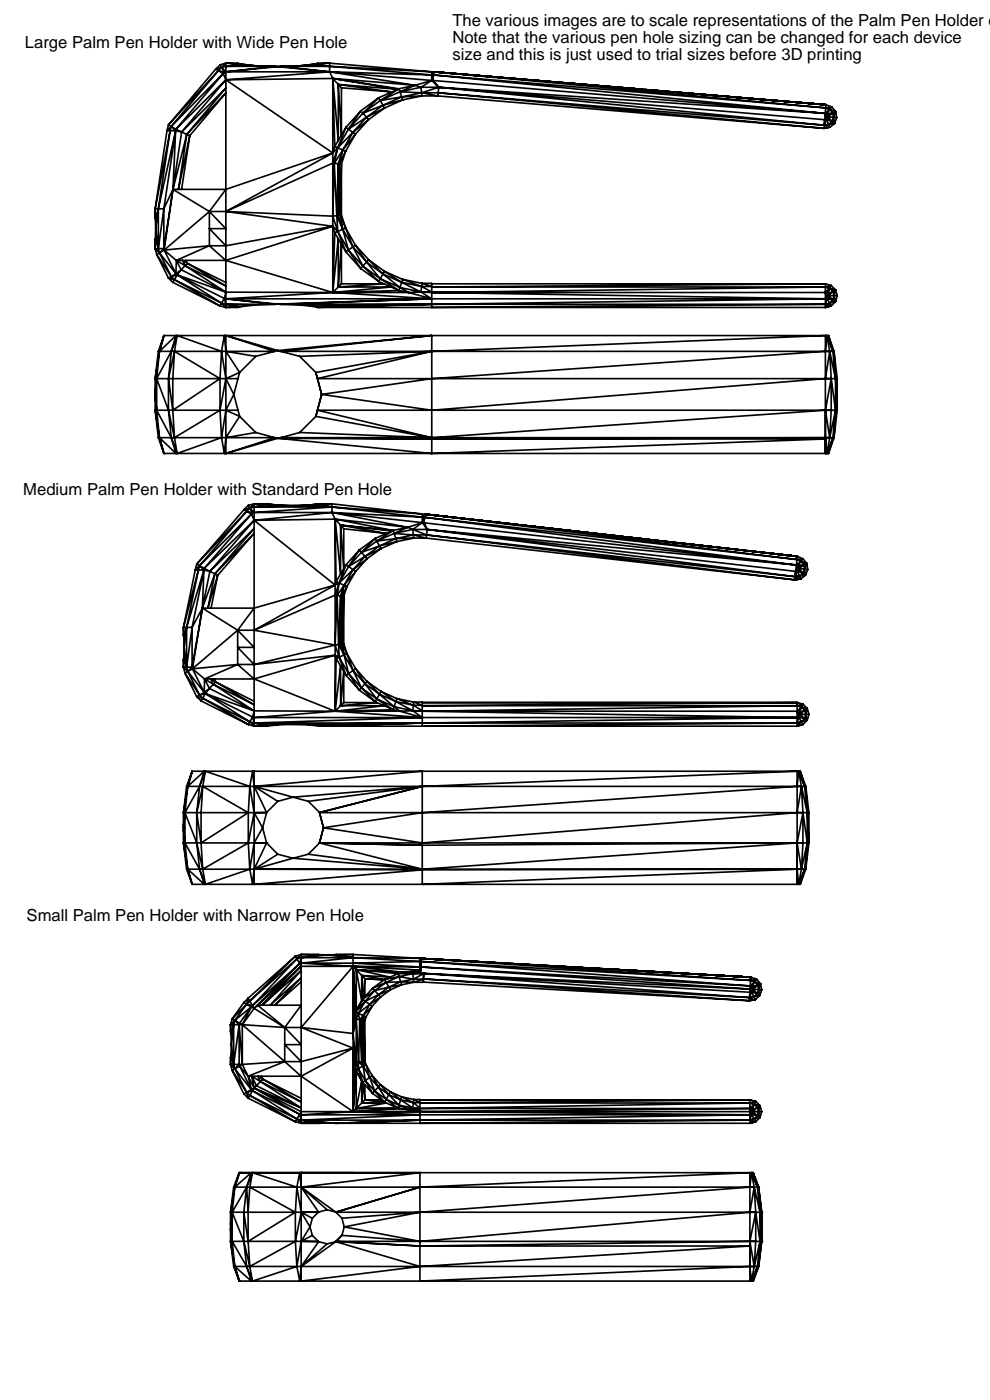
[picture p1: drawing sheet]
<svg xmlns="http://www.w3.org/2000/svg" width="210mm" height="297mm" viewBox="0 0 210 297" stroke-linecap="round" stroke-linejoin="round" font-family="sans-serif">
<defs><g id="words">
<g font-size="3.5">
<text x="96" y="5.6">The various images are to scale representations of the Palm Pen Holder d</text>
<text x="5.3" y="10.2">Large Palm Pen Holder with Wide Pen Hole</text>
<text x="96" y="9.1">Note that the various pen hole sizing can be changed for each device</text>
<text x="96" y="12.7">size and this is just used to trial sizes before 3D printing</text>
<text x="4.9" y="105.1">Medium Palm Pen Holder with Standard Pen Hole</text>
<text x="5.6" y="195.4">Small Palm Pen Holder with Narrow Pen Hole</text>
</g>
</g></defs>
<g fill="none" stroke="#000" stroke-width=".35">
<path d="M45.8 14.7l.5 .3M45.8 14.7l-10.1 11.8M46.3 15l1 .6M46.3 15l-10 11.8M46.3 15l1.3 .3M46.3 15l-10.6 11.5M46.7 13.8l.3 .5M46.7 13.8l-.9 .9M47 14.3l.9 .9M47 14.3l.6 1M47 14.3l-1.2 .4M47.3 15.6l-11 11.2"/>
<path d="M47.3 15.6l-10 11.8M47.3 15.6l.6 1.3M47.6 15.3l-.3 .3M47.9 16.9l22.7 15.6M47.9 13.4v51.8M47.9 14.1h10.4M47.9 14.1l-.9 .2M47.9 16.9l-10.6 10.5M47.9 15.2l-.6 .4M47.9 15.2l-.3 .1M47.9 13.4l-1.6 1.6M47.9 16.9l-9.4 11.1"/>
<path d="M47.9 15.2h22M47.9 13.4l2.9 .2M47.9 13.4l-1.2 .4M47.9 13.4h2.6l.3 .2M50.8 13.6l-2.9 .5M50.8 13.6l3.5 .4M54.3 14l-6.4 .1M54.3 14l4 .1M58.3 14.1l-10.4 1.1M58.3 14.1h.6M58.9 14.1l11 1.1M58.9 14.1l-11 1.1"/>
<path d="M59.5 14.1h10.4M59.5 14.1h-.6M59.5 14.1l10.4 1.1M63.6 14l6.3 .1M63.6 14l-4.1 .1M67 13.6l-3.4 .4M67 13.6l2.9 .5M69.9 15.2l.7 1.4M69.9 15.2l18.2 2.9M69.9 15.2l21.7 1.9M69.9 15.2l-22 1.7M69.9 15.2l21.7 .7"/>
<path d="M69.9 14.1l21.7 1.8M69.9 13.4v1.8M69.9 13.4l21.7 1.8M69.9 14.1l21.7 1.1M69.9 13.4l-2.9 .2M69.9 13.4h-2.6l-.3 .2M70.6 16.6l17.5 1.5M70.6 16.6v45.5M70.6 16.6l1.2 13.2v-11.9M70.6 16.6l1.2 1.3M70.6 16.6l14 2.2M70.6 16.6l-22.7 .3"/>
<path d="M70.6 16.6l.4 14.5M70.6 16.6l13.7 2.3-12.5-1M71.8 17.9l.6 .7M71.8 17.9l11.3 1.6-10.7-.9M71.8 17.9l.6 10.8v-10.1M84.6 18.8l-4 2.5M84.6 18.8l.2 .7M84.6 18.8l-4.3 1.9M84.8 19.5l4.6 .2M84.8 19.5l.4 1.1M84.8 19.5l-4.2 1.8M88.1 18.1l-3.3 1.4"/>
<path d="M88.1 18.1l-3.5 .7M88.1 18.1l1.2 .4M89.3 18.5l-4.5 1M89.3 18.5l.1 1.2M89.3 18.5h3.8M89.4 19.7h3.6M89.4 19.7l-4.2 .9M89.4 19.7l.1 .7M89.4 19.7l3.5 .7M91.6 15.2v1.9M91.6 17.1l-3.5 1M91.6 17.1l-2.3 1.4"/>
<path d="M91.6 17.1h.2M91.6 17.1l1.5 1.4M91.6 15.9l.3 .9M91.6 15.9l.3 .1M91.6 15.2l.3 .6M91.6 15.2h.4M91.8 17.1l1.3 1.4M91.8 17.1h.1M91.8 17.1l83.2 7M91.9 16.8l-.3 .3M91.9 16.8l-.1 .3M91.9 15.9l-.1 1.2"/>
<path d="M91.9 15.9l83.1 8.2M91.9 15.9v.9M91.9 15.9l83.3 7M91.9 15.8l-.3 .1M92 15.2l83.2 7M92 15.2l83.2 7.7M92 15.2l-.1 .7M92 15.2l-.1 .6M93 19.7l81.8 6.9M93 19.7l81.8 7.5M93 19.7l-.1 .7M93.1 18.5l-3.7 1.2"/>
<path d="M93.1 18.5l-.1 1.2M93.1 18.5l81.7 8.1M93.1 18.5l81.8 6.9M93.1 18.5l81.9 5.6M99.6 15.9h.1M99.7 15.9h.1M99.7 15.9l1.7 .1M99.7 15.9l.9 .1M99.7 15.9h.3M100 15.9h.1M100.1 15.9h.1M100.1 15.9h.3"/>
<path d="M100.6 16h.9M101.4 16h.1M101.5 16h.1M101.6 16h.1M101.6 16l.2 .1-.2-.1M101.6 16l1.8 .2M102.3 16.1l1.1 .1M103.4 16.2h.1M103.5 16.2h.1M103.5 16.2l1.2 .1M103.5 16.2h.2M103.6 16.2h.1"/>
<path d="M103.6 16.2l.9 .1M103.6 16.2l.6 .1M103.7 16.2h.1M103.7 16.2l.6 .1M104.4 16.3h.6M104.8 16.3h.1M104.9 16.3h.1M105 16.3h.1M105.6 16.4l2.2 .2M106 16.4h.1M106.1 16.4h.1M106.5 16.5h.1"/>
<path d="M106.8 16.5h.1M106.8 16.5h.7h-.7M107.2 16.5l.6 .1M107.8 16.6h.1M108 16.6h.1M109.7 16.7h.1M109.9 16.8h.1M109.9 16.8h.2M110 16.8h.2M110.2 16.8h.1M110.6 16.8h.1M112 16.9h.1"/>
<path d="M112.5 17h.1M112.6 17h.1M113.6 17.1h.1M113.9 17.1h.1M113.9 17.1h.3M121.1 17.7h.7M121.8 17.7h.1M123 17.8l.5 .1M123.1 17.8l.5 .1M123.5 17.9h.1M123.6 17.9h.1M123.9 17.9h.1"/>
<path d="M123.9 17.9l1.1 .1M123.9 17.9l.3 .1M125 18h.1M126.6 18.2h.1M126.7 18.2h.1M127 18.2h.1M127.7 18.2l.3 .1M128 18.3h.1M128.2 18.3h.1M128.2 18.3h.4M128.3 18.3h.1M128.4 18.3h.1"/>
<path d="M129.6 18.4h.2M129.8 18.4h.1M130 18.4l.6 .1M130.3 18.5h.5M130.7 18.5h.1M130.8 18.5h.1M131.1 18.5h.1M131.1 18.5l.1 .1M131.1 18.5l.2 .1M131.3 18.6h.1M131.3 18.6h.3M131.3 18.6h1"/>
<path d="M131.4 18.6l1.1 .1M132.5 18.7h.1M132.6 18.7h.1M132.6 18.7h.6M133 18.7l.7 .1M133 18.7h.5M133.2 18.7l2.1 .2M133.7 18.8h1.1M135 18.9h.1M135.3 18.9h.1M135.5 18.9h.1M135.6 18.9h.1"/>
<path d="M135.9 18.9h.2M136.1 18.9h.1M136.1 18.9l.1 .1M136.8 19h.1M136.9 19h.1M137.1 19h.1M137.1 19l.6 .1M137.1 19l.7 .1M137.3 19h.1M137.4 19v.1M137.4 19.1h.1M137.5 19.1h.1"/>
<path d="M137.5 19.1l3.8 .3M137.6 19.1h.1M137.6 19.1l1 .1M137.8 19.1h.4M137.8 19.1h.3M139.2 19.2l1.1 .1M139.6 19.3h.3M139.9 19.3h.1M140.3 19.3h.1M141.6 19.4h.4M142.2 19.5h.3M142.5 19.5h.6h-.3"/>
<path d="M142.5 19.5h.3M142.8 19.5h.1M142.8 19.5h.3M143.2 19.5h-.2l.5 .1M143.3 19.5l.2 .1M143.5 19.6h.1M143.8 19.6h.1M143.8 19.6h.3M143.9 19.6h.1M144.5 19.6l1 .2M144.7 19.7l.8 .1M145.5 19.8h.1"/>
<path d="M145.5 19.8h1.1M145.6 19.8h.7M145.7 19.8h.1M145.7 19.8h.2M146 19.8l.8 .1M146.2 19.8l.9 .1M146.5 19.8l.3 .1M146.8 19.9h.1M147 19.9h.1M147.1 19.9h.1M147.7 19.9h.2M147.9 19.9v.1"/>
<path d="M148.1 20h.2M148.3 20h.1M148.5 20h.1M148.6 20h.1M148.7 20h.1M148.7 20l1.2 .1M35.4 27.7h1.9M35.4 27.7l-2.5 16.6M35.7 26.5l-.3 1.2M35.7 26.5l.6 .3M36.1 27.7l-2.5 16.6M36.1 27.7l-3.2 16.6"/>
<path d="M36.3 26.8l1 .9M36.3 26.8l1 .6M36.3 26.8l-.2 .9M36.3 26.8l-.9 .9M37.3 27.7l-2.6 16.6M37.3 27.7l-.6 12.5M37.3 27.7l1.2 .3M37.3 27.4l-3.7 16.9M37.3 27.4l1.2 .6M38.5 28l1.1 .5M38.5 28l9.4-9.3-8.3 9.8M38.5 28l-1.8 12.2"/>
<path d="M39.6 28.5l-2.9 11.7M39.6 28.5l-1.7 11.7 2.4-11.4M39.6 28.5l.7 .3M39.6 28.5l8.3-8.8-7.6 9.1M40.3 28.8l-1.8 11.4M70.6 32.5l-22.7 7.7M70.6 32.5l-22.7 12.4M70.6 34.6l-22.7 10.3M70.6 34.6h.3M70.9 34.6l-.3 11.3M70.9 34.6l.5 11.2M70.9 34.6l.9 .1"/>
<path d="M71 31.1l.6 .3M71 31.1l-.4 1.4M71.6 31.4l1.1 .4M71.6 31.4l-.7 3.2M71.6 31.4l-1 1.1M71.6 31.4l-1 3.2M71.8 34.7v11M71.8 34.7l-.4 11.1M71.8 34.7l.1 .1M71.9 34.8l-.1 10.9M71.9 34.8l.3 10.8M71.9 34.8l.5 .1"/>
<path d="M72.4 34.9v10.7M72.4 34.9l-.2 10.7M72.7 31.8l-1.8 2.8M72.7 31.8l-.9 2.9M72.7 31.8l.6 .3M72.7 31.8l-.8 3M73.3 32.1l-1.4 2.7M73.3 32.1l-.9 2.8M73.4 27l.5 .4M73.4 27l-1.8 4.4M73.4 27l-2.4 4.1M73.9 27.4l1 .7"/>
<path d="M73.9 27.4l-2.3 4M74.9 28.1l-3.3 3.3M74.9 28.1l-2.2 3.7M74.9 28.1l.5 .4M75.4 28.5l-2.7 3.3M75.4 28.5l-2.1 3.6M76.5 23.5l.5 .5M76.5 23.5l-2.6 3.9M76.5 23.5l-3.1 3.5M77 24l.8 .9M77 24l-3.1 3.4M77.8 24.9l-3.9 2.5"/>
<path d="M77.8 24.9l-2.9 3.2M77.8 24.9l.4 .5M78.2 25.4l-3.3 2.7M78.2 25.4l-2.8 3.1M80.3 20.7l-3.3 3.3M80.3 20.7l-3.8 2.8M80.3 20.7l.3 .6M80.6 21.3l.6 1M80.6 21.3l-3.6 2.7M81.2 22.3l-4.2 1.7M81.2 22.3l-3.4 2.6M81.2 22.3l.4 .6"/>
<path d="M81.6 22.9l-3.8 2M81.6 22.9l-3.4 2.5M85.2 20.6l-4.6 .7M85.2 20.6l-4 1.7M85.2 20.6l.2 .6M85.4 21.2l-4.2 1.1M85.4 21.2l-3.8 1.7M89.5 20.4l-4.3 .2M89.5 20.4l-4.1 .8M89.5 20.4h3.4M92.9 20.4l81.9 6.8M149.4 20.1h.1"/>
<path d="M149.6 20.1h-.3h.6M149.7 20.1l.7 .1M149.9 20.1h.1M150.1 20.1h.1M150.1 20.1h.2M150.2 20.1l.5 .1M150.5 20.2h.5M150.9 20.2h.2M151 20.2h.1M151.2 20.2l1.9 .2M151.2 20.2h.1M151.2 20.2l1.8 .2"/>
<path d="M151.2 20.2h.4M151.9 20.3h.1M152 20.3h.1M152.2 20.3h.1M153.2 20.4h.1M154.2 20.5h.1M154.3 20.5h.4M154.3 20.5h-.2l21.1 1.7M154.7 20.5h.2M154.7 20.5l1.1 .1M156.9 20.7h.1M158.3 20.8h.1"/>
<path d="M158.4 20.8h.1M159 20.9h.1M160.4 21h.1M160.4 21h.3M160.5 21h.1M161.7 21.1h.1M161.7 21.1h.5M163.5 21.3l11.7 .9M163.5 21.3h.1M163.7 21.3h.1M163.8 21.3h.1M163.8 21.3l1.8 .1"/>
<path d="M163.8 21.3h.9M163.8 21.3h.8M165.5 21.4h.1M166.4 21.5h.1M166.5 21.5h.3M166.6 21.5h.1M166.7 21.5h.1M168.4 21.7h.1M168.5 21.7h.1M174.8 26.6h.1M174.8 26.6v.6M174.9 25.4l-.1 1.2"/>
<path d="M175 24.1h.1M175 24.1l-.1 1.3M175 24.1l.3 1.2M175 24.1l.4 .1M175.2 22.9h.1M175.2 22.9l-.2 1.2M175.2 22.9l.8 .3M175.2 22.2v.7M175.2 22.2l1.2 .5M175.3 25.3l.5 1.1M175.3 25.3l1.2 .5M175.3 25.3l-.5 1.3"/>
<path d="M175.3 25.3l-.4 .1M175.4 24.2l.1 .9M175.4 24.2l.2 .2M175.4 24.2l-.1 1.1M175.5 25.1l-.2 .2M175.5 25.1l1 .7M175.6 24.4l-.1 .7M175.6 24.4v.4M175.6 24.8l-.1 .3M175.6 24.8l.9 1M175.6 24.8l1.2 .1M175.8 26.4l-1 .2"/>
<path d="M175.8 26.4l.3 .6M175.8 26.4l-1 .8M176 23.2l.6 .8M176 23.2l-.6 1M176 23.2l-1 .9M176 23.2l1.3 .5M176.1 27l-1.3 .2M176.4 22.7l-.4 .5M176.4 22.7l-1.2 .2M176.4 22.7l.9 1M176.5 25.8l-.7 .6M176.5 25.8l.6 .4"/>
<path d="M176.6 24l-1.2 .2M176.6 24l-1 .4M176.6 24l-1 .8M176.6 24l.2 .9M176.8 24.9l-.3 .9M176.8 24.9h.7M176.8 24.9l.3 1.3M177.1 26.2l-1.3 .2M177.1 26.2l-1 .8M177.3 23.7l-.5 1.2M177.3 23.7l.2 1.2M177.3 23.7l-.7 .3"/>
<path d="M177.5 24.9l-.4 1.3M32.9 44.3h1.8M32.9 52.7h1.8M32.9 52.7l.9 1M32.9 52.7l.3 1.3M32.9 44.3v2.1M32.9 50.7v2M32.9 50.7l.7 2M32.9 46.4l.1 2.1M33 48.5l.6 4.2M33 48.5l-.1 2.2M33.2 54l2.5 5"/>
<path d="M33.2 54l3.1 4.7M33.6 44.3v8.4M33.6 52.7l.2 1M33.6 44.3l-.6 4.2M33.6 44.3l-.7 2.1M33.8 53.7l2.5 5M33.8 53.7l3.5 4.4M33.8 53.7l-.6 .3M34.7 44.3l-1.1 8.4M34.7 44.3v8.4M34.7 52.7l-.9 1M34.7 52.7l.1 .4"/>
<path d="M34.8 53.1l2.5 5M34.8 53.1l-1 .6M34.8 53.1l2.6 2.1M35.7 59l1.3 .3M35.7 59l1 .9M36.3 58.7l.7 .6M36.3 58.7l-.6 .3M36.7 59.9l10 5M36.7 40.2l7.7 4.7M36.7 40.2l-1.9 12.9M36.7 40.2l-2 4.1M36.7 40.2l-2 12.5"/>
<path d="M36.7 40.2h11.2M37 59.3l10 5M37 59.3l-.3 .6M37 59.3l9.7 5.6M37.3 58.1l-1 .6M37.3 58.1l.3 .2M37.4 55.2l1 2M37.4 55.2l-.1 2.9M37.4 55.2l1.9 1.2M37.4 55.2h10.5M37.6 58.3l9.4 6M37.6 58.3l10 5"/>
<path d="M37.6 58.3l10.3 3.7M37.6 58.3l-.6 1M37.6 58.3l-1.3 .4M38.4 57.2l-1.1 .9M38.4 57.2l9.5 4.8M38.4 57.2l-.8 1.1M39.3 56.4l8.6 5.6M39.4 55.2l.4 .7M39.8 55.9l8.1 4.8-8.6-4.3M39.8 55.9l-1.4 1.3M39.8 55.9l-1.1-.7 .6 1.2M39.8 55.9l8.1 4"/>
<path d="M44.4 44.9l-9.6 8.2M44.4 52.1l-7 3.1M44.4 52.1l3.5 3.1M44.4 52.1h3.5M44.4 44.9h3.5M44.4 52.1l-9.6 1M44.4 44.9v7.2M44.4 44.9l3.5 3.6h-3.5l3.5 3.6M47.9 44.9l22.7 3.1M47.9 44.9l22.7 1M47.9 40.2l-3.5 4.7M47.9 55.2l22.7 6.9"/>
<path d="M70.6 45.9l1 3.2M70.6 48l-22.7 4.1M70.6 48l-22.7 7.2M70.6 48l1 1.1M70.6 48l.4 1.4M71 49.4l-.4 12.7M71 49.4l2.4 4M71.4 45.8l-.8 .1M71.4 45.8l.2 3.3M71.4 45.8l1.3 2.8M71.6 49.1l-.6 .3M71.6 49.1l1.8 4.3"/>
<path d="M71.6 49.1l2.3 4M71.8 45.7l-.4 .1M71.8 45.7l.9 2.9M72.2 45.6l-.4 .1M72.2 45.6l.5 3M72.2 45.6l1.1 2.8M72.4 45.6h-.2M72.4 45.6l.9 2.8M72.7 48.6l-1.1 .5M72.7 48.6l2.2 3.8M72.7 48.6l1.2 4.5M73.3 48.4l-.6 .2"/>
<path d="M73.3 48.4l1.6 4M73.3 48.4l2.1 3.6M73.4 53.4l3.1 3.6M73.9 53.1l-.5 .3M73.9 53.1l2.6 3.9M73.9 53.1l3.1 3.3M74.9 52.4l-1 .7M74.9 52.4l2.1 4M74.9 52.4l2.9 3.2M75.4 52l-.5 .4M75.4 52l2.8 3.1M75.4 52l2.4 3.6"/>
<path d="M76.5 57l3.8 2.7M77 56.4l-.5 .6M77 56.4l3.3 3.3M77 56.4l3.6 2.7M77.8 55.6l-.8 .8M77.8 55.6l2.8 3.5M77.8 55.6l3.4 2.5M78.2 55.1l3.4 2.5M78.2 55.1l3 3M78.2 55.1l-.4 .5M80.3 59.7l4.3 1.9M80.6 59.1l-.3 .6"/>
<path d="M80.6 59.1l4 2.5M80.6 59.1l4.2 1.9M81.2 58.1l-.6 1M81.2 58.1l3.6 2.9M81.2 58.1l4 1.8M81.6 57.6l-.4 .5M81.6 57.6l3.6 2.3M81.6 57.6l3.8 1.7M85.2 59.9l-.4 1.1M85.2 59.9l4.1 2M85.2 59.9l4.2 .9M85.4 59.3l-.2 .6"/>
<path d="M85.4 59.3l4.1 .8M85.4 59.3l4 1.5M33.6 74.5h24.7M33.6 74.5l-.7 5.8M33.8 74.5l-.6 5.8M33.8 74.5l3.5-3.3-1 3.3M33.8 74.5l-.9 5.8M34.7 71.2h141.1M34.7 71.2l-.9 3.3M34.7 71.2l-1.1 3.3M34.8 71.2l-1 3.3M36.3 74.5l-.6 5.8"/>
<path d="M36.3 74.5l-3.1 5.8M37 74.5l-.3 5.8v6.7M37 74.5l9.7 5.8M37 74.5l-1.3 5.8M37.6 71.2l9.4 3.3M37.6 71.2l-.6 3.3M37.6 71.2l-1.3 3.3M46.7 64.9l1.2 .3M47 74.5l.9 5.8M47 74.5l-.3 5.8M47 74.5l.6-3.3 .3 3.3M47 64.3l.9 .3"/>
<path d="M47 64.3l-.3 .6M47 64.3l.9 .9M47.6 63.3l.3 1.3M47.6 63.3l.3 .1M47.6 63.3l-.6 1M47.9 71.2v25M47.9 74.5l2.9 4.5M47.9 74.5l6.4 1.1M47.9 71.2l10.4 3.3M47.9 71.2l11 3.2M47.9 64.6h10.4M47.9 63.4l10.4 1.2"/>
<path d="M47.9 63.4l11 1.1M47.9 62l22.7 .1M47.9 63.4h127.2M47.9 62l-.3 1.3M47.9 64.6l2.9 .5M47.9 64.6l6.4 .1M50.8 79l-2.9 1.3M50.8 79l-.3 1.3M50.8 65.1l-2.9 .1M50.8 65.1l-.3 .1h-2.6M54.3 75.6l-3.5 3.4M54.3 64.7l-3.5 .4"/>
<path d="M58.3 74.5l-4 1.1M58.3 64.6l-4 .1M58.9 74.4l.6 .1M58.9 74.4l-.6 .1M58.9 64.5l-.6 .1M58.9 64.5l.6 .1M59.5 74.5h117.4M59.5 74.5l4.1 1.1M59.5 64.6h115.6M59.5 64.6l4.1 .1M63.6 75.6l3.4 3.4M63.6 64.7l3.4 .4"/>
<path d="M67 79l1.2 4.7M67 79l.3 1.3M67 65.1l.3 .1M67.3 65.2h107.8M70.6 62.1l-22.7 1.3M70.6 62.1h16M70.6 62.1l21 1.3M71.8 60.9h11.2l-12.4 1.2M71.8 60.9v-10.3l-1.2 11.5M72.4 60.2l-1.8 1.9M72.4 60.2h9.1l-9.7 .7M72.4 60.2v-8.4l-.6 9.1"/>
<path d="M84.6 61.6l2 .5M84.6 61.6l-14 .5M84.8 61l-.2 .6M84.8 61l1.8 1.1M84.8 61l4.5 .9M86.6 62.1l5 1.3M89.3 61.9l2.3 1.5M89.3 61.9l2.3 .2M89.3 61.9l-2.7 .2M89.4 60.8l-.1 1.1M89.4 60.8l2.2 1.1h-2.3M89.5 60.1h2.1v5.1l83.5-.6"/>
<path d="M89.5 60.1l2.1 .7h-2.2M89.5 60.1l-.1 .7M91.6 71.2v25M91.6 74.5l83.5-3.3v25M91.6 74.5l-24.3 5.8M91.6 74.5l-24.6 4.5M91.6 74.5l-28 1.1M91.6 71.2l-32.1 3.3M91.6 71.2l-32.7 3.2M91.6 63.4l-32.1 1.2M91.6 62.1h83.5M91.6 62.1l83.5 1.3"/>
<path d="M91.6 63.4l-32.7 1.1M91.6 60.2h83.5M91.6 64.6l-24.6 .5M91.6 64.6l-24.3 .6M91.6 64.6l-28 .1M175.1 62.1h.1M175.1 60.9h.1M175.1 63.4l-83.5 1.2M175.1 60.2v5M175.1 62.1l.3 1.2M175.1 62.1l.3 .1M175.1 60.2l-83.5 .7h83.5"/>
<path d="M175.1 60.9l-83.5 1.2M175.1 60.9l.9 .2M175.1 60.2l1.2 .4M175.4 71.2l-.3 3.3-83.5 5.8-23.4 3.4M175.4 71.2l.6 3.3M175.4 71.2l1.3 3.3M175.4 63.3l.6 1M175.4 63.3l1.3 .3M175.4 62.2v1.1M175.4 63.3l-.3 .1M175.4 62.2l.2 .2M175.4 63.3l-.3 1.3"/>
<path d="M175.4 62.2l.2 .9M175.6 71.2l1.1 3.3M175.6 62.4l.2 .3M175.6 63.1l1.1 .5M175.6 63.1l-.2 .2M175.6 62.4v.7M175.8 71.2l.9 3.3M175.8 71.2l1.1 3.3M175.8 62.7h1.8M175.8 62.7l-.2 .4M175.8 62.7l.9 .9M176 74.5l-.9 5.8-83.5 6.7-23.4-3.3"/>
<path d="M176 74.5l.3 5.8M176 74.5l1.2 5.8M176 61.1l-.6 1.1M176 61.1l-.4 1.3M176 61.1l.7 .7M176 64.3l-.9 .3M176 61.1l-.9 1M176 64.3l.3 .6M176 61.1l1.2 .4M176.3 60.6l-.3 .5M176.3 60.6l-1.2 .3M176.3 64.9l-1.2 .3"/>
<path d="M176.3 60.6l.9 .9M176.7 74.5l.5 5.8M176.7 63.6l-1.6 1.6M176.7 61.8l-1.1 .6M176.7 61.8l-.9 .9M176.7 61.8l.2 .9M176.7 63.6l.5 .4M176.9 74.5l.3 5.8M176.9 74.5l.7 5.8M176.9 62.7l-.2 .9M176.9 62.7l.3 1.3M177.2 61.5l-.5 .3"/>
<path d="M177.2 64l-1.2 .3M177.2 64l-.9 .9M177.2 61.5l-.3 1.2M177.2 61.5l.4 1.2M177.6 62.7l-.4 1.3M32.9 80.3v2.8M32.9 84.2v2.8M32.9 87h17.6M32.9 80.3h17.6M32.9 87l.9 5.8M32.9 84.2l.3 2.8M32.9 83.1v.6"/>
<path d="M32.9 87l.7 5.8M32.9 83.7h.1M32.9 83.7l.3 3.3M32.9 83.7v.5M33.2 87l3.1 5.8M33.2 80.3v6.7M33.2 80.3l2.5 6.7M33.2 87l.6 5.8M33.2 80.3l-.3 3.4M33.2 80.3l-.3 2.8M33.6 92.8h24.7M33.6 92.8l1.1 3.4"/>
<path d="M33.8 92.8l3.5 3.4-1-3.4M33.8 92.8l1 3.4M33.8 92.8l.9 3.4M34.7 96.2h141.1M35.7 87l1.3 5.8M35.7 80.3v6.7M35.7 80.3l1 6.7M35.7 87l.6 5.8M36.3 92.8l1.3 3.4M36.7 87l.3 5.8M37 92.8l.6 3.4M46.7 87l.3 5.8"/>
<path d="M46.7 80.3v6.7M46.7 87l-9.7 5.8M46.7 80.3l-10 6.7M47 92.8l.6 3.4 .3-3.4M47 92.8l-9.4 3.4M47.9 87l-.9 5.8M47.9 87l2.9 1.3M47.9 80.3l1.7 3.4M47.9 80.3l-1.2 6.7M49.6 83.7l-1.7 3.3M49.6 83.7l.9 3.3M50.5 87l.3 1.3"/>
<path d="M50.5 80.3l-.9 3.4M50.8 88.3l-2.9 4.5M50.8 88.3l3.5 3.5M54.3 91.8l-6.4 1M54.3 91.8l4 1M58.3 92.8l-10.4 3.4M58.3 92.8l.6 .2M58.9 93l-11 3.2M58.9 93l32.7 .1M58.9 93l32.7 3.2M59.5 92.8h117.4M59.5 92.8l32.1 .3"/>
<path d="M59.5 92.8l-.6 .2M63.6 91.8l28 1M63.6 91.8l-4.1 1M67 88.3l24.6 4.5M67 88.3l-3.4 3.5M67.3 87h110.3M67.3 87l-.3 1.3M67.3 87l24.3 5.8M67.3 80.3h110.3M68.2 83.7l-1.2 4.6M91.6 93.1h83.5l-83.5 3.1M175.1 87h.1"/>
<path d="M175.1 92.8h.1M175.1 87l-83.5 5.8M175.1 87l.9 5.8M175.1 92.8l-83.5 .3M175.1 92.8l.3 3.4M176 92.8l-.6 3.4M176.3 80.3l-1.2 6.7M176.3 80.3v6.7l-.3 5.8M176.3 80.3l.9 6.7M176.7 92.8l-1.3 3.4M176.7 92.8l-1.1 3.4M176.7 92.8l-.9 3.4"/>
<path d="M176.9 92.8l-1.1 3.4M177.2 87l-1.2 5.8M177.2 80.3v6.7M177.2 87l-.5 5.8M177.2 87l-.3 5.8M177.2 80.3l.4 6.7M177.6 87l-.7 5.8M177.6 80.3v6.7M41.7 119.7l-.3 1.2M41.7 119.7l.6 .3M51.8 108.1l.5 .4M51.8 108.1l-10.1 11.6"/>
<path d="M52.3 108.5l1.3 .3M52.3 108.5l1 .5M52.3 108.5l-10 11.5M52.3 108.5l-10.6 11.2M52.7 107.2l.3 .6M52.7 107.2l-.9 .9M53 107.8l.6 1M53 107.8l.9 .9M53 107.8l-1.2 .3M53.3 109l-10 11.6M53.3 109l.6 1.4M53.6 108.8l-12.2 12.1"/>
<path d="M53.9 106.9v47.2M53.9 110.4l17.2 13.7M53.9 110.4l-10.6 10.2M53.9 110.4l-9.4 10.8M53.9 108.7l-.3 .1M53.9 108.7l-.6 .3M53.9 107.6h16.5M53.9 106.9l-1.6 1.6M53.9 107.6l-.9 .2M53.9 108.7h16.5M53.9 106.9l-1.2 .3M53.9 106.9h2.7"/>
<path d="M56.6 106.9h.1M56.6 106.9l-2.7 .7M56.6 106.9l2.3 .3M58.9 107.2l11.5 .4M58.9 107.2l-5 .4M65.4 107.2l24.2 1.8M65.4 107.2l-11.5 .4M67.8 106.9h.1M67.8 106.9h2.6M67.8 106.9l-2.4 .3M67.8 106.9l2.6 .7M70.4 108.7l19.2 2.2"/>
<path d="M70.4 107.6l19.2 2.1M70.4 108.7l19.2 1M70.4 107.6l-16.5 1.1M70.4 108.7l-16.5 1.7M70.4 108.7l.7 1.4M70.4 106.9v1.8M70.4 108.7l16.1 3.2M70.4 106.9l19.2 2.1M71.1 110.1v40.8M71.1 110.1l-17.2 .3M71.1 110.1l1.1 11.7v-10.4M71.1 110.1l1.1 1.3"/>
<path d="M71.1 110.1l12.3 2.4M71.1 110.1l15.4 1.8M71.1 110.1l.2 13.3M72.2 111.4l11.2 1.1M72.2 111.4l10.9 1.2M72.2 111.4l.7 9.2v-8.4M72.2 111.4l.7 .8M72.2 111.4l9.7 1.8-9-1M73.4 119.8l-1.5 3.9M73.4 119.8l-2.1 3.6M73.4 119.8l.5 .4M76.2 116.7l-2.3 3.5"/>
<path d="M76.2 116.7l.5 .5M76.2 116.7l-2.8 3.1M76.7 117.2l.7 .8M76.7 117.2l-2.8 3M77.4 118l-3.5 2.2M77.4 118l-2.5 2.9M77.4 118l.5 .5M77.9 118.5l-3 2.4M77.9 118.5l-2.5 2.7M79.6 114.2l.3 .6M79.6 114.2l-2.9 3M79.6 114.2l-3.4 2.5"/>
<path d="M79.9 114.8l.6 1M79.9 114.8l-3.2 2.4M80.5 115.8l-3.8 1.4M80.5 115.8l-3.1 2.2M80.5 115.8l.3 .6M80.8 116.4l-3.4 1.6M80.8 116.4l-2.9 2.1M83.4 112.5l-3.5 2.3M83.4 112.5l.2 .7M83.4 112.5l-3.8 1.7M83.6 113.2l4.1 .3M83.6 113.2l.4 1.1"/>
<path d="M83.6 113.2l-3.7 1.6M84 114.3l-4.1 .5M84 114.3l-3.5 1.5M84 114.3l.2 .6M84.2 114.9l-3.7 .9M84.2 114.9l-3.4 1.5M86.5 111.9l-2.9 1.3M86.5 111.9l-3.1 .6M86.5 111.9l1.1 .4M87.6 112.3l2.9 1.2M87.6 112.3l.1 1.2M87.6 112.3h3"/>
<path d="M87.6 112.3l-4 .9M87.7 113.5h2.8M87.7 113.5l-3.7 .8M87.7 113.5l2.7 .7M87.7 113.5v.7M87.7 114.2h2.7M87.7 114.2l-3.7 .1M87.7 114.2l-3.5 .7M89.6 109v1.9M89.6 109.7l.4 .8-.4 .4M89.6 110.9l-3.1 1M89.6 110.9h.3"/>
<path d="M89.6 110.9l.3 .1M89.6 110.9l-2 1.4M89.6 110.9l1 1.4M89.6 109.7l.5 .2M89.6 109l.5 .6M89.6 109l.5 .1M89.9 111h.1M89.9 110.9l.7 1.4M89.9 110.9l79 9M89.9 111l.7 1.3M89.9 110.9v.1M90.1 109.7l-.2 1.2"/>
<path d="M90.1 109.7l78.8 10.2M90.1 109.7l79 9M90.1 109.6l-.5 .1M90.1 109.1v.6M90.1 109.1l79 9.6M90.1 109.1l79 8.9M90.1 109.1v.5M90.1 109.1l39.2 4.4M90.4 114.2l78.2 8.8M90.5 113.5l78.2 8.8M90.5 113.5l-.1 .7M90.5 113.5l78.1 9.5"/>
<path d="M90.6 112.3l78.3 7.6M90.6 112.3l78.2 8.9M90.6 112.3l-.1 1.2M90.6 112.3l78.1 10M93.9 109.5h.1M93.9 109.5h.3M94.2 109.5l.5 .1M94.2 109.5l.4 .1M94.2 109.5h.1M94.4 109.6h.1M94.5 109.6l1.3 .1M94.9 109.6h.2"/>
<path d="M95.8 109.7h.1M96 109.7h.1M96 109.7l1.8 .3M97.8 110h.1M97.9 110h.7M99.8 110.2l3 .3M100.6 110.3h.1M101.1 110.3l.8 .1M101.5 110.4h.6h-.2M101.9 110.4h.1M102.2 110.5h.1M102.3 110.5h.1"/>
<path d="M102.6 110.5l1.3 .1M103.9 110.6h.1M103.9 110.6l.9 .1M104.4 110.7h.2h-.1M104.6 110.7l.4 .1M105.6 110.8h.1M105.6 110.8l-.9-.1 3.5 .4h-.4M105.7 110.8h.1M105.7 110.8l.7 .1M106.3 110.9h.1M106.4 110.9h.1M106.4 110.9h.2"/>
<path d="M107.5 111.1h.1M107.7 111.1h.1M107.8 111.1h.1M107.8 111.1h.5M108.4 111.2h.1M108.4 111.2l1.3 .1M108.6 111.2h.1M108.6 111.2h.4M108.6 111.2l.7 .1M108.8 111.2h.4M109.2 111.2h.1M109.3 111.3h.1"/>
<path d="M109.5 111.3h.1M109.6 111.3h.1M109.7 111.3h.1M110.5 111.4h.1M110.9 111.4l.8 .1zM111 111.4h.1M111.3 111.5l2.1 .2M112.3 111.6l1.1 .1M113.4 111.7h.1M113.6 111.7l1.6 .2M113.8 111.8h.1M114 111.8l1.2 .1"/>
<path d="M115.2 111.9h.1M115.3 111.9h.1M115.5 112h.1M115.5 112h.4M116.3 112l.8 .1M116.6 112.1h.5M117.1 112.1h.1M117.1 112.1l.3 .1M117.3 112.2h.1M117.4 112.2h.1M117.4 112.2h.4M117.7 112.2l.5 .1"/>
<path d="M118.2 112.3h.1M118.4 112.3h.1M118.5 112.3h.1M118.5 112.3h.2M118.7 112.3h.1M119.2 112.4l9.4 1M119.8 112.5h.1M120 112.5h.1M120.1 112.5h.1M120.3 112.5h.1M121.6 112.6h.1M121.6 112.6l.2 .1"/>
<path d="M124.4 113h.1M124.4 113h.4M125.3 113.1h.1M125.4 113.1h.1M126.8 113.2h.1M127.1 113.3h.1M128.6 113.4h.1M128.6 113.4l.2 .1M128.7 113.4l.1 .1M128.8 113.4v.1M128.8 113.5h.1M129 113.5h.3"/>
<path d="M129.3 113.5h.1M129.4 113.5l.1 .1M129.5 113.6h.2M129.8 113.6h.1M129.9 113.6h.1M130.3 113.6h.1M130.4 113.6h.1M130.4 113.6v.1M130.4 113.7h.1M130.6 113.7h.1M130.7 113.7h.1M130.7 113.7l.9 .1"/>
<path d="M131.4 113.8h.5M131.5 113.8l1.1 .1M132.6 113.9h.1M132.6 113.9h.4M132.8 113.9l5.3 .6M133 113.9h.1M133.3 114h.1M133.3 114h.2M133.5 114h.1M133.6 114h.1M134.1 114.1h.1M134.1 114.1l-.5-.1 .9 .1"/>
<path d="M134.4 114.1h.1M134.9 114.2h.1M134.9 114.2h.6M134.9 114.2h.2M135.5 114.2h.1M135.5 114.2l.6 .1M135.9 114.3h.2M136 114.3h.1M136.1 114.3h.1M136.5 114.3h.1M136.5 114.3l.4 .1M138.1 114.5h.1"/>
<path d="M138.3 114.5h.1M138.4 114.5l.8 .1M141.3 114.9h.1M142.5 115h.1M142.5 115l.5 .1M145.1 115.3h.1M145.4 115.4h.1M146.1 115.4l.4 .1M146.2 115.5l12.8 1.4M146.5 115.5h.4M146.9 115.5l4.6 .6M146.9 115.5l2 .2"/>
<path d="M147.2 115.6h.1M148 115.6h.1M148.7 115.7l.6 .1M149.8 115.8l.5 .1M150 115.9h.1M150.1 115.9h.1M150.2 115.9h.2M150.3 115.9h.1M150.4 115.9h.1M150.4 115.9l.7 .1M152.4 116.1h.1M152.4 116.1l.8 .1"/>
<path d="M152.4 116.2h.1M152.4 116.2l2.3 .2M153.3 116.2l.8 .1M154.7 116.4h.1M154.9 116.4h.1M154.9 116.4h.2M156.1 116.6h.2M156.3 116.6h.1M156.7 116.6h.1M156.7 116.6l.3 .1M158.5 116.8h.1M159.1 116.9l1.9 .2"/>
<path d="M159.2 116.9h.1M159.2 116.9l1.4 .2M159.2 116.9l.6 .1M159.2 116.9l.7 .1M160.8 117.1h.1M160.9 117.1h.1M161.1 117.2h.1M162 117.2h.1M162.3 117.3h.1M162.3 117.3h.4M162.3 117.3h.2M162.7 117.3l.7 .1"/>
<path d="M163.4 117.4h.1M163.6 117.4h.1M163.6 117.4l1.7 .2M163.6 117.4l5.5 .6M163.7 117.4l1.6 .2M163.9 117.5h.2M164 117.5h.1M164.1 117.5h.1M164.2 117.5l1.1 .1M164.2 117.5h.1M165.3 117.6h.1M165.3 117.6h.2"/>
<path d="M165.5 117.6h.1M165.6 117.6h.1M168.9 119.9h.1M168.9 119.9l-.1 1.3M168.9 119.9l.2 1.2M168.9 119.9l.4 .1M169.1 118.7h.1M169.1 118.7l-.2 1.2M169.1 118.7l.8 .4M169.1 118h.1M169.1 118v.7M169.1 118l1.2 .5"/>
<path d="M169.3 120l-.2 1.1M169.3 120l.2 .3M169.3 120l.1 .9M169.9 119.1l.6 .7M169.9 119.1l-.6 .9M169.9 119.1l-1 .8M169.9 119.1l1.2 .4M170.3 118.5l.8 1M170.3 118.5l-.4 .6M170.3 118.5l-1.2 .2M170.5 119.8l-1 .5M170.5 119.8l-1 .8"/>
<path d="M170.5 119.8l-1.2 .2M170.5 119.8l.2 1M171.1 119.5l-.6 .3M171.1 119.5l-.4 1.3M171.1 119.5l.2 1.3M38.9 133.1h1.8M38.9 133.1l.1 2M39 135.1l.1 2.2M39.1 137.3l-.2 4.2M39.1 137.3l.5 4.2M39.6 133.1v8.4M39.6 133.1l-.5 4.2"/>
<path d="M39.6 133.1l-.6 2M40.7 133.1l-1.1 8.4M40.7 133.1v8.4M41.4 120.9h1.9M41.4 120.9l-2.5 12.2M42.1 120.9l-2.5 12.2M42.1 120.9l-3.2 12.2M42.3 120l1 .9M42.3 120l1 .6M42.3 120l-.2 .9M42.9 129l7.5 4.7M42.9 129h11"/>
<path d="M42.9 129l-2.2 12.5M42.9 129l-2.1 12.9M42.9 129l-2.2 4.1M43.3 120.9l1.2 .3M43.3 120.9l-.4 8.1M43.3 120.9l-2.6 12.2M43.3 120.9l-3.7 12.2M43.3 120.6l1.2 .6M43.3 120.6v.3M44.5 121.2l9.4-9.1-8.3 9.6M44.5 121.2l1.1 .5M44.5 121.2l-1.6 7.8"/>
<path d="M45.6 121.7l.6 .4M45.6 121.7l-2.7 7.3M45.6 121.7l-1.5 7.3 2.1-6.9M45.6 121.7l8.3-8.6-7.7 9M46.2 122.1l-1.4 6.9M50.4 133.7h3.5M50.4 133.7v7.3M50.4 133.7l-9.6 8.2M50.4 133.7l3.5 3.6h-3.5l3.5 3.7M53.9 129l-3.5 4.7M53.9 133.7l17.2 3.1M71.1 124.1l-17.2 4.9"/>
<path d="M71.1 124.1l-17.2 9.6M71.1 126.3h.4M71.1 126.3l-17.2 7.4M71.1 136.8l-17.2 4.2M71.1 136.8l.8 2.6M71.1 139l.8 .4M71.1 139l-17.2 2M71.1 139l-17.2 5M71.1 139l.2 .7M71.3 139.7l2.1 3.6M71.3 139.7l-.2 11.2M71.3 123.4l.6 .3"/>
<path d="M71.3 123.4l-.2 .7M71.5 126.3l-.4 10.5M71.5 126.3l.3 10.4M71.5 126.3l1 .2M71.8 136.7l-.7 .1M71.8 136.7l.1 2.7M71.8 136.7l1.2 2.2M71.9 139.4l1.5 3.9M71.9 139.4l2 3.5M71.9 139.4l-.6 .3M71.9 123.7l-.8 2.6M71.9 123.7l-.4 2.6"/>
<path d="M71.9 123.7l1.1 .4M71.9 123.7l-.8 .4M72.2 126.4v10.3M72.2 126.4l-.4 10.3M72.2 136.7l.8 2.2M72.5 126.5l-.3 10.2M72.5 126.5l.2 10.1M72.5 126.5h.4M72.7 136.6l-.9 .1M72.7 136.6l.3 2.3M72.7 136.6l.9 2.1M72.9 126.5v10.1"/>
<path d="M72.9 126.5l-.2 10.1M72.9 136.6h-.2M72.9 136.6l.7 2.1M73 124.1l-1.5 2.2M73 138.9l1.9 3.3M73 138.9l.9 4M73 138.9l-1.1 .5M73 124.1l-.8 2.3M73 124.1l-.5 2.4M73 124.1l.6 .3M73.6 124.4l-1.1 2.1M73.6 138.7l-.6 .2"/>
<path d="M73.6 138.7l1.8 3.1M73.6 138.7l1.3 3.5M73.6 124.4l-.7 2.1M73.9 120.2l1 .7M73.9 120.2l-2 3.5M74.9 120.9l-3 2.8M74.9 120.9l-1.9 3.2M74.9 120.9l.5 .3M75.4 121.2l-2.4 2.9M75.4 121.2l-1.8 3.2M168.6 123h.1M168.7 122.3h.1"/>
<path d="M168.7 122.3l-.1 .7M168.8 121.2l-.1 1.1M169.1 121.1l-.3 .1M169.1 121.1l.5 1.1M169.1 121.1l1.2 .5M169.1 121.1l-.4 1.2M169.4 120.9l.9 .7M169.4 120.9l-.3 .2M169.5 120.3l-.1 .6M169.5 120.3v.3M169.5 120.6l-.1 .3M169.5 120.6l.8 1"/>
<path d="M169.5 120.6l1.2 .2M169.6 122.2l-.9 .1M169.6 122.2l-1 .8M169.6 122.2l.3 .6M169.9 122.8l-1.3 .2M170.3 121.6l-.7 .6M170.3 121.6l.6 .4M170.7 120.8l-.4 .8M170.7 120.8l.2 1.2M170.7 120.8h.6M170.9 122l-1.3 .2M170.9 122l-1 .8"/>
<path d="M171.3 120.8l-.4 1.2M38.9 141.5h1.8M38.9 141.5l.9 .9M38.9 141.5l.3 1.3M38.9 141.5l.1-2 .6 2M39.2 142.8l2.5 5M39.2 142.8l3.1 4.7M39.6 141.5l.2 .9M39.8 142.4l3.5 4.5M39.8 142.4l2.5 5.1M39.8 142.4l-.6 .4M40.7 141.5l.1 .4"/>
<path d="M40.7 141.5l-.9 .9M40.8 141.9l2.5 5M40.8 141.9l2.6 2.1M40.8 141.9l-1 .5M41.7 147.8l1.3 .3M41.7 147.8l1 .9M42.3 147.5l.7 .6M42.3 147.5l-.6 .3M42.7 148.7l10 5M43 148.1l10 5M43 148.1l-.3 .6M43 148.1l9.7 5.6"/>
<path d="M43.3 146.9l.3 .2M43.3 146.9l-1 .6M43.4 144l-.1 2.9M43.4 144l1 2M43.4 144l1.9 1.2M43.4 144h10.5M43.6 147.1l-1.3 .4M43.6 147.1l9.4 6M43.6 147.1l10 5M43.6 147.1l10.3 3.7M43.6 147.1l-.6 1M44.4 146l-1.1 .9"/>
<path d="M44.4 146l-.8 1.1M44.4 146l9.5 4.8M45.3 145.2l8.6 5.6M45.3 145.2l-.9 .8M45.4 144l.4 .7M45.8 144.7l8.1 4.8-8.6-4.3M45.8 144.7l-1.1-.7 .6 1.2M45.8 144.7l-.5 .5M45.8 144.7l8.1 4.1M50.4 141l-9.6 .9M50.4 141l-7 3M50.4 141l3.5 3"/>
<path d="M50.4 141h3.5M52.7 153.7l1.2 .4M53 153.1l.9 .3M53 153.1l-.3 .6M53 153.1l.9 1M53.6 152.1l-.6 1M53.6 152.1l.3 .1M53.6 152.1l.3 1.3M53.9 150.8l-.3 1.3M53.9 144l17.2 6.9M53.9 150.8l17.2 .1M53.9 152.2h115.2"/>
<path d="M53.9 153.4h115.2M53.9 154.1h2.7M53.9 153.4l8.3 .3M53.9 153.4l2.7 .7M53.9 153.4l5 .4M56.6 154.1h.1M58.9 153.8l-2.3 .3M62.2 153.7l3.2 .1M62.2 153.7l-3.3 .1M65.4 153.8l2.4 .3M67.8 154.1h.1M67.8 154.1h101.3"/>
<path d="M71.1 150.9l-17.2 1.3M71.1 150.9h13.7M71.1 150.9l18.5 1.3M72.2 149.7v-8.4l-1.1 9.6M72.2 149.7h9.3l-10.4 1.2M72.9 149l-1.8 1.9M72.9 149h7.1l-7.8 .7M72.9 149v-6.6l-.7 7.3M73.4 143.3l2.8 3.1M73.9 142.9l-.5 .4M73.9 142.9l2.8 3M73.9 142.9l2.3 3.5"/>
<path d="M74.9 142.2l2.5 2.9M74.9 142.2l1.8 3.7M74.9 142.2l-1 .7M75.4 141.8l-.5 .4M75.4 141.8l2 3.3M75.4 141.8l2.5 2.8M76.2 146.4l3.4 2.5M76.7 145.9l2.9 3M76.7 145.9l3.2 2.4M76.7 145.9l-.5 .5M77.4 145.1l3.1 2.2M77.4 145.1l2.5 3.2"/>
<path d="M77.4 145.1l-.7 .8M77.9 144.6l-.5 .5M77.9 144.6l2.9 2.1M77.9 144.6l2.6 2.7M79.6 148.9l3.8 1.7M79.9 148.3l-.3 .6M79.9 148.3l3.5 2.3M79.9 148.3l3.7 1.6M80.5 147.3l-.6 1M80.5 147.3l3.1 2.6M80.5 147.3l3.5 1.5M80.8 146.7l-.3 .6"/>
<path d="M80.8 146.7l3.2 2.1M80.8 146.7l3.4 1.5M83.4 150.6l-12.3 .3M83.4 150.6l1.4 .3M83.6 149.9l4 .9M83.6 149.9l-.2 .7M83.6 149.9l1.2 1M84 148.8l-.4 1.1M84 148.8l3.6 2M84 148.8l3.7 .8M84.2 148.2l-.2 .6M84.2 148.2l3.5 1.4"/>
<path d="M84.2 148.2l3.5 .7M84.8 150.9l4.8 1.3M87.6 150.8l2 .1M87.6 150.8l2 1.4M87.6 150.8l-2.8 .1M87.7 149.6l-.1 1.2M87.7 149.6l1.9 1.2h-2M87.7 148.9h1.9v5.2l79.5-.7M87.7 148.9l1.9 .7h-1.9M87.7 148.9v.7M89.6 150.9l79.5 1.3M89.6 150.9h79.5"/>
<path d="M89.6 152.2l-35.7 1.2M89.6 153.4l-21.8 .7M89.6 149h79.5M89.6 153.4l-24.2 .4M89.6 153.4l-27.4 .3M169.1 150.9h.1M169.1 149.7h.1M169.1 149h.1M169.1 149v5.1M169.1 150.9l.3 .1M169.1 149.7l-79.5 1.2M169.1 152.2l-79.5 1.2"/>
<path d="M169.1 149l-79.5 .7h79.5M169.1 150.9l.3 1.2M169.1 149.7l.9 .3M169.1 149l1.2 .4M169.4 152.1l1.3 .4M169.4 152.1l.6 1M169.4 152.1l-.3 1.3M169.4 152.1l-.3 .1M169.4 151l.3 .2M169.4 151v1.1M169.4 151l.3 .9M169.7 151.9l-.3 .2"/>
<path d="M169.7 151.9l1 .6M169.7 151.2v.7M169.7 151.2l.1 .3M169.8 151.5l.9 1M169.8 151.5h1.8M169.8 151.5l-.1 .4M170 150l-.6 1M170 150l-.9 .9M170 150l-.3 1.2M170 150l.7 .6M170 153.1l-.9 .3M170 150l1.2 .3"/>
<path d="M170 153.1l.3 .6M170.3 149.4l.9 .9M170.3 149.4l-.3 .6M170.3 149.4l-1.2 .3M170.3 153.7l-1.2 .4M170.7 152.5l-1.6 1.6M170.7 150.6l-1 .6M170.7 150.6l-.9 .9M170.7 150.6l.2 .9M170.7 152.5l.5 .3M170.9 151.5l-.2 1M170.9 151.5l.3 1.3"/>
<path d="M171.2 150.3l-.5 .3M171.2 150.3l-.3 1.2M171.2 150.3l.4 1.2M171.2 152.8l-1.2 .3M171.2 152.8l-.9 .9M171.6 151.5l-.4 1.3M38.9 172.4v2.6M38.9 176.2v2.6M38.9 178.8h17.7M38.9 172.4h17.7M38.9 178.8l.9 5.6M38.9 176.2l.3 2.6"/>
<path d="M38.9 175v.6M38.9 178.8l.7 5.6M38.9 175.6h.1M38.9 175.6l.3 3.2M38.9 175.6v.6M39.2 178.8l3.1 5.6M39.2 172.4l2.5 6.4M39.2 172.4v6.4M39.2 178.8l.6 5.6M39.2 172.4l-.3 3.2M39.2 172.4l-.3 2.6M39.6 166.8h131.3"/>
<path d="M39.6 166.8l-.7 5.6M39.8 166.8l-.6 5.6M39.8 166.8l3.5-3.2-1 3.2M39.8 166.8l-.9 5.6M40.7 163.6h129.1M40.7 163.6l-.9 3.2M40.7 163.6l-1.1 3.2M40.8 163.6l-1 3.2M41.7 178.8l1.3 5.6M41.7 172.4v6.4M41.7 172.4l1 6.4M41.7 178.8l.6 5.6"/>
<path d="M42.3 166.8l-.6 5.6M42.3 166.8l-3.1 5.6M42.7 178.8l.3 5.6M43 166.8l-.3 5.6v6.4M43 166.8l9.7 5.6M43 166.8l-1.3 5.6M43.6 163.6l-.6 3.2M43.6 163.6l9.4 3.2M43.6 163.6l-1.3 3.2M52.7 178.8l.3 5.6M52.7 172.4v6.4M52.7 178.8l-9.7 5.6"/>
<path d="M52.7 172.4l-10 6.4M53 166.8l-.3 5.6M53 166.8l.9 5.6M53 166.8l.6-3.2 .3 3.2M53.9 163.6v24l35.7-3.1M53.9 166.8l35.7-3.2v24l79.5-3.2M53.9 172.4l-1.2 6.4M53.9 172.4l1.8 3.2M53.9 166.8l2.7 5.6M53.9 166.8l5 3.2M53.9 166.8l8.3 2.3M55.7 175.6l-1.8 3.2-.9 5.6"/>
<path d="M55.7 175.6l.9 3.2M56.6 178.8h.1M56.6 178.8l-2.7 5.6M56.6 172.4h.1M56.6 172.4l-.9 3.2M56.6 172.4h-2.7M56.6 178.8l2.3 2.4M58.9 170l-2.3 2.4M62.2 169.1l-3.3 .9M62.2 169.1l3.2 .9M65.4 170l2.4 2.4M67.8 178.8h.1"/>
<path d="M67.8 178.8h103.8M67.8 178.8l21.8 .5 79.5-.5M67.8 172.4h103.8M67.8 172.4l.8 3.2M67.8 172.4h.1M67.8 178.8l21.8 5.6M67.8 178.8l-2.4 2.4M68.6 175.6l-.8 3.2M89.6 166.8l79.5-3.2v24M89.6 166.8l-21.8 5.6M89.6 166.8l-24.2 3.2M89.6 166.8l-27.4 2.3"/>
<path d="M169.1 178.8h.1M169.1 172.4l-79.5 6.4-21-3.2M169.1 178.8l-79.5 5.6M169.1 178.8l.9 5.6M169.4 163.6l-.3 3.2-79.5 5.6-21 3.2M169.4 163.6l.6 3.2M169.4 163.6l1.3 3.2M169.7 163.6l1 3.2M169.8 163.6l.9 3.2M169.8 163.6l1.1 3.2M170 166.8l-.9 5.6h1.2M170 166.8l.3 5.6"/>
<path d="M170 166.8l1.2 5.6M170.3 172.4l-1.2 6.4M170.3 172.4v6.4l-.3 5.6M170.3 172.4l.9 6.4M170.7 166.8l.5 5.6M170.9 166.8l.3 5.6M170.9 166.8l.7 5.6M171.2 178.8l-1.2 5.6M171.2 172.4v6.4M171.2 178.8l-.5 5.6M171.2 178.8l-.3 5.6M171.2 172.4l.4 6.4"/>
<path d="M171.6 178.8l-.7 5.6M171.6 172.4v6.4M39.6 184.4h131.3M39.6 184.4l1.1 3.2M39.8 184.4l3.5 3.2-1-3.2M39.8 184.4l1 3.2M39.8 184.4l.9 3.2M40.7 187.6h129.1M42.3 184.4l1.3 3.2M43 184.4l.6 3.2M53 184.4l.6 3.2 .3-3.2M53 184.4l-9.4 3.2"/>
<path d="M53.9 184.4l35.7 .1M58.9 181.2l-5 3.2M58.9 181.2l3.3 .9M62.2 182.1l-8.3 2.3M62.2 182.1l27.4 2.3M65.4 181.2l24.2 3.2M65.4 181.2l-3.2 .9M169.1 184.4h.1M169.1 184.4l-79.5 .1M169.1 184.4l.3 3.2M170 184.4l-.6 3.2M170.7 184.4l-1.3 3.2"/>
<path d="M170.7 184.4l-.9 3.2M170.7 184.4l-1 3.2M170.9 184.4l-1.1 3.2M48.9 217.4h2.5M48.9 217.4l.1 2M49 219.4l.1 2.2M49.2 216.1l-.3 1.3M49.2 216.1l.6 .4M49.6 217.4v8.4M49.6 217.4l-.5 4.2M49.6 217.4l-.6 2M49.8 216.5l-.2 .9"/>
<path d="M49.8 216.5l.9 .9M49.8 216.5l1 .6M49.8 216.5l-.9 .9M50.7 217.4l.7 8.4M50.7 217.4v8.4M50.7 217.4l-1.1 8.4M50.8 217.1l.6 .3M50.8 217.1l-.1 .3M51.4 217.4l9 7.8M51.4 217.4l9 .6M51.4 217.4v8.4M51.7 212.7l.6 .3"/>
<path d="M51.7 212.7l-2.5 3.4M52.3 213l1 .6M52.3 213l-2.5 3.5M52.3 213l1.3 .4M52.3 213l-3.1 3.1M52.6 211.8l.4 .6M52.6 211.8l-.3 1.2M52.6 211.8l-.9 .9M53 212.4l-.7 .6M53 212.4l.6 1M53.3 213.6l-1.9 3.8M53.3 213.6l.6 .3"/>
<path d="M53.3 213.6l-2.5 3.5M53.3 213.6l-3.5 2.9M53.6 213.4l.3 .5M53.6 213.4l-.3 .2M53.9 213.9l6.5 4.1M53.9 213.9l-2.5 3.5M54.6 213.3h9.3l-3.5 4.7M54.6 213.3l5.8 4.7M54.6 213.3l-.7 .6M60.4 218h3.5M60.4 218v7.2M60.4 218l3.5 3.6h-3.5l3.5 3.6"/>
<path d="M62.7 202.8l.3 .6M62.7 202.8l-10.1 9M62.7 202.8l-9.7 9.6M63 203.4l-10 9M63 203.4l-9.4 10M63 203.4l.6 1M63.6 204.4l-9.7 9.5M63.6 204.4l.3 .6M63.6 204.4l-10 9M63.9 202.5v35.8M63.9 205h11M63.9 205l-9.3 8.3"/>
<path d="M63.9 205l-8.3 8.3 8.3-7.4-6.6 7.4 6.6-5.9-5.6 5.9 5.6-5M63.9 205l-8.4 8.3M63.9 204.3l-.3 .1M63.9 204.3l11 .7M63.9 218l11 4.4M63.9 218l11 1.2M63.9 204.3h11M63.9 203.2h11M63.9 203.2l-.3 1.2M63.9 203.2l-.9 .2M63.9 202.5l-1.2 .3M63.9 202.5l-.9 .9"/>
<path d="M63.9 202.5h3.7M67.6 202.5l-3.7 .7M67.6 202.5l1.8 .1M69.4 202.6l5.5 .6M69.4 202.6l-5.5 .6M71.2 202.5l3.7 .7M71.2 202.5l-1.8 .1M74.9 205l-11 13M74.9 202.5v33.3M74.9 219.2l.7 6.2M74.9 205l14.2 .8M74.9 205l14.2 .1"/>
<path d="M74.9 205l.7 9.3M74.9 205l.7 .7M74.9 205l10.8 1.3M74.9 204.3l14.2 .8M74.9 205l.6 9.8M74.9 205l.6 9.6M74.9 205l.3 11.3M74.9 205l.1 13.1M74.9 203.2l-11 1.1M74.9 203.2l14.2 .8M74.9 202.5h-3.7M74.9 202.5l14.2 .8"/>
<path d="M74.9 203.2l14.2 .1M75 218.1l-.1 1.1M75 217.8v.3M75 217.8h.1M75 217.8l-.1 1.4M75.2 216.3l-.2 1.5M75.5 214.8l-.5 3M75.5 214.8l.5 .2M75.5 214.6v.2M75.5 214.6l.5 .4M75.6 216.2l-.6 1.6M75.6 216.2l.7 .1"/>
<path d="M75.6 216.2l-.7 3M75.6 205.7v8.6M75.6 216.2v9.2M75.6 216.2l.5 9.1M75.6 214.3l-.1 .3M75.6 205.7l10.1 .6M75.6 205.7l1.1 6.6M75.6 205.7l1.1 1.2M75.6 205.7l8.8 .8M75.6 205.7l7.2 1.6-6.1-.4M76 215l-.4 1.2M76 215l-.8 1.3"/>
<path d="M76 215l.3 1.3M76 215l1 .4M76.3 216.3l-.2 9M76.3 216.3l.4 8.9M76.3 216.3l.4 .1M76.7 206.9l.7 .7M76.7 212.3l-1.1 2M76.7 206.9v5.4M76.7 216.4v8.8M76.7 216.4l.5 .1M76.7 216.4l.3 8.8M76.7 206.9l.2 5.1"/>
<path d="M76.7 206.9l4.9 .9M76.9 212l-.2 .3M76.9 212l-1.3 2.3M76.9 212l.6 .4M77 215.4l-.7 .9M77 215.4l-.3 1M77 215.4l.2 1.1M77 215.4l.6 .3M77.2 216.5l-.2 8.7M77.2 216.5l.2 8.6M77.2 216.5h.2M77.4 207.6l-.5 4.4"/>
<path d="M77.4 207.6l4.2 .2M77.4 207.6v3.9M77.4 216.5v8.6M77.4 207.6l4.1 .3M77.5 212.4l-1.5 2.6M77.5 212.4l.9 .7M77.5 212.4l-2 2.2M77.5 212.4l-1.9 1.9M77.6 215.7l-.4 .8M77.6 215.7l-.2 .8M78.4 213.1l-2.4 1.9M78.4 213.1l-1.4 2.3"/>
<path d="M78.4 213.1l.6 .4M79 213.5l-2 1.9M79 213.5l-1.4 2.2M79 209.7l-2.1 2.3M79 209.7l.5 .4M79.5 210.1l-2.6 1.9M79.5 210.1l.8 .9M79.5 210.1l-2 2.3M80.3 211l-2.8 1.4M80.3 211l-1.9 2.1M80.3 211l.4 .5M80.7 211.5l-2.3 1.6"/>
<path d="M80.7 211.5l-1.7 2M81.6 207.8l.3 .6M81.6 207.8l-2.6 1.9M81.9 208.4l.6 1M81.9 208.4l-2.4 1.7M81.9 208.4l-2.9 1.3M82.5 209.4l-3 .7M82.5 209.4l-2.2 1.6M82.5 209.4l.3 .6M82.8 210l-2.5 1M82.8 210l-2.1 1.5M84.4 206.5h5.5"/>
<path d="M84.4 206.5l-2.8 1.3M84.4 206.5l.2 .7M84.6 207.2l-3 .6M84.6 207.2l3.1 .5M84.6 207.2l-2.7 1.2M84.6 207.2l.4 1.1M85 208.3l.2 .6M85 208.3l-3.1 .1M85 208.3l-2.5 1.1M85 208.3l2.8 .1M85.2 208.9l-2.7 .5M85.2 208.9l-2.4 1.1"/>
<path d="M85.7 206.3l1.9 .2M85.7 206.3l-1.3 .2M87.5 206.2h1.6M87.5 206.2l-1.8 .1M87.5 206.2l.1 .3M87.6 206.5l-3 .7M87.6 206.5l.1 1.2M87.7 207.7h2.1M87.7 207.7l-2.7 .6M87.7 207.7l.1 .7M87.8 208.4h2M87.8 208.4l-2.6 .5"/>
<path d="M89.1 203.3v2.9M89.1 206.2l.1 .3M89.1 206.2l-1.5 .3M89.1 205.8h.1M89.1 205.8l.1 .2M89.1 205.8l.1 .1M89.1 205.1l.1 .4M89.1 205.1l.2 .1M89.1 205.8l-1.6 .4M89.1 205.8l-3.4 .5M89.1 204l-14.2 .3M89.1 204l.2 1"/>
<path d="M89.1 204h.2M89.1 203.3l.2 .6M89.1 203.3h.3M89.2 206.5l69.9 3.3M89.2 206.2h-.1M89.2 206v.5M89.2 206.5h-1.6M89.2 206.5h.7M89.2 206l-.1 .2M89.2 205.5v.4M89.2 205.9v.1M89.2 205.7l-.1 .1"/>
<path d="M89.2 205.5l-.1 .3M89.3 205.1l69.8 4.7M89.3 205.1l69.8 4.1M89.3 205.2l-.1 .3M89.3 205.1v.1M89.3 205l-.2 .1M89.3 204v.7M89.3 204l69.8 5.2M89.3 204v1.1M89.3 204l69.9 4M89.3 203.9v.1M89.3 204v1"/>
<path d="M89.3 203.9l-.2 .1M89.4 203.3l-.1 .6M89.4 203.3l53.6 3.1M89.4 203.3l-.1 .7M89.4 203.3l69.8 4.7M89.4 203.3l69.8 4M89.8 208.3l69.2 4M89.8 208.3v.1M89.8 207.7l69.2 3.9M89.8 207.7h.1M89.8 207.7l69.2 4.6M89.8 207.7v.6"/>
<path d="M89.8 207.7l-2 .7M89.9 206.5l69.2 4M89.9 206.5h.1M89.9 206.5l-2.2 1.2M89.9 206.5l-.1 1.2M89.9 206.5l69.1 5.1M92.6 203.5h.1M92.8 203.5h.1M92.8 203.5l1.6 .1M94.4 203.6h.1M94.6 203.6h.1M94.6 203.6l.8 .1"/>
<path d="M94.6 203.6l.6 .1M96.3 203.7l.5 .1M96.7 203.7l.9 .1M97.1 203.8h.2M97.3 203.8h.1M97.3 203.8h.2M97.9 203.8h.3M98.1 203.8h.3M99 203.9h.1M99.3 203.9h.1M99.3 203.9h1M99.3 203.9h.5"/>
<path d="M100.6 204h.1M100.6 204h1M101.6 204h.6M102.2 204h.1M102.2 204l1.1 .1M102.2 204l.2 .1M102.2 204l.5 .1M102.9 204.1h.3M103.3 204.1l.9 .1M103.7 204.1h.4M104.6 204.2h.1M104.7 204.2h.1"/>
<path d="M104.7 204.2l.9 .1M104.7 204.2h.3M105.6 204.3h.1M105.9 204.3h.1M105.9 204.3h.5M106 204.3h.9M106.2 204.3h.1M106.4 204.3h.1M106.6 204.3h.3M106.8 204.3h.1M107 204.3h.1M107 204.3h.2"/>
<path d="M107.1 204.3h.1M107.1 204.3l.3 .1M107.4 204.4h.1M107.6 204.4h.1M108.7 204.4h.1M110.8 204.5l.5 .1M111.2 204.6h.1M111.3 204.6h.1M111.8 204.6h.1M111.8 204.6h.3M111.8 204.6h.4M113.1 204.7h.1"/>
<path d="M113.2 204.7h.1M113.3 204.7h.5M113.3 204.7h.2M114.7 204.8h.1M114.9 204.8h.5M116 204.9h.1M116.1 204.9h.1M117 204.9l3.1 .2M117.7 204.9h.1M117.7 204.9l.3 .1M118 205h.1M120.2 205.1h.3"/>
<path d="M120.5 205.1h.1M120.7 205.1h.2M120.8 205.1h.1M120.8 205.1h.4M120.9 205.1h.1M121.7 205.2h.1M121.7 205.2h.3M122.8 205.2h.2M123 205.2h.1M123.1 205.2h.1M123.1 205.2l.4 .1M123.2 205.2l.4 .1"/>
<path d="M124.7 205.3l1.2 .1M124.8 205.3h.1M125.7 205.4h.1M125.8 205.4h.1M126 205.4h.1M127.7 205.5l3.7 .2M130.5 205.7h.9M131.4 205.7h.2M131.9 205.7l.1 .1M132.2 205.8h1M132.6 205.8h.2M133.2 205.8h.1"/>
<path d="M133.5 205.8h.1M133.5 205.8l1.5 .1M133.9 205.9h1.2M134.3 205.9l9.2 .5M134.9 205.9h.1M135 205.9h.1M135.1 205.9h.1M135.2 205.9l1.1 .1M135.4 205.9h.1M135.7 206h.5M136.1 206h.1M136.2 206h.2"/>
<path d="M136.2 206h.3M136.4 206h.1M136.4 206h.4M136.7 206l.5 .1M136.8 206h.1M137.8 206.1h.1M137.8 206.1h.3M138.1 206.1h.1M138.1 206.1l1 .1M139.8 206.2h.1M139.8 206.2h.3M140.3 206.2h.2"/>
<path d="M140.5 206.2l.4 .1M140.6 206.3h.3M140.9 206.3h.1M142.1 206.3h.1M142.7 206.4h.3M143 206.4l16.2 .9M143 206.4h.3M143.7 206.4h.1M143.8 206.4h.1M143.9 206.4h.1M144 206.4h.1M144.2 206.4h.1"/>
<path d="M144.2 206.4l.3 .1M144.5 206.5h.3M144.7 206.5h.1M145.1 206.5h.4M145.3 206.5h.7M146.4 206.6h.3M146.6 206.6h.5M149.7 206.8h.1M150.5 206.8h.2M151 206.8h.1M151 206.8l.1 .1M151 206.8l.8 .1"/>
<path d="M151.1 206.9h.1M151.1 206.9h.7M151.2 206.9h.1M151.3 206.9h.1M151.8 206.9h.1M151.9 206.9h.2M152 206.9h.1M152.1 206.9h.1M152.1 206.9l7.1 .4M152.2 206.9h.1M152.2 206.9h.5M153.3 207h.3"/>
<path d="M153.5 207h.1M153.6 207h.1M154.3 207h.3M154.6 207l.3 .1M154.9 207.1h.4M155.2 207.1h.7M155.9 207.1h.5M155.9 207.1l3.3 .2M155.9 207.1h.1M156 207.1h.1M156.1 207.1h.1M159 211.6v.7"/>
<path d="M159.1 209.8h.1M159.1 209.8v.7M159.1 210.5l-.1 1.1M159.1 209.8l.6 .4M159.1 209.8l.7 .1M159.1 209.8l.3 .6M159.1 209.2h.1M159.1 209.2v.6M159.1 209.2l.4 .1M159.2 208h.1M159.2 208l-.1 1.2M159.2 208l.9 .3"/>
<path d="M159.2 207.3h.1M159.2 207.3v.7M159.2 207.3l1.3 .4M159.4 210.4l-.4 1.2M159.4 210.4l-.3 .1M159.4 210.4l.5 1.1M159.4 210.4l1.2 .4M159.5 209.3l-.4 .5M159.5 209.3l.2 .2M159.7 210.2l-.3 .2M159.7 210.2l.9 .6M159.7 209.5l-.6 .3"/>
<path d="M159.7 209.5l.1 .4M159.8 209.9l-.1 .3M159.8 209.9h1.1M159.8 209.9l.8 .9M159.9 211.5l-.9 .1M159.9 211.5l-.9 .8M159.9 211.5l.3 .6M160.1 208.3l.6 .7M160.1 208.3l-.6 1M160.1 208.3l-1 .9M160.1 208.3l1.2 .4M160.2 212.1l-1.2 .2"/>
<path d="M160.5 207.7l-.4 .6M160.5 207.7l-1.3 .3M160.5 207.7l.8 1M160.6 210.8l.6 .4M160.6 210.8l-.7 .7M160.7 209l-1 .5M160.7 209l-.9 .9M160.7 209l.2 .9M160.7 209l-1.2 .3M160.9 209.9l-.3 .9M160.9 209.9l.7 .1M160.9 209.9l.3 1.3"/>
<path d="M161.2 211.2l-1.3 .3M161.2 211.2l-1 .9M161.3 208.7l-.4 1.2M161.3 208.7l.3 1.3M161.3 208.7l-.6 .3M161.6 210l-.4 1.2M48.9 225.8h2.5M48.9 225.8l.9 .9M48.9 225.8l.3 1.3M49 223.8l-.1 2M49 223.8l.6 2M49.1 221.6l.5 4.2"/>
<path d="M49.1 221.6l-.1 2.2M49.2 227.1l3.1 4.6M49.2 227.1l2.5 5M49.6 225.8l.2 .9M49.8 226.7l3.5 4.4M49.8 226.7l2.5 5M49.8 226.7l-.6 .4M50.7 225.8l.1 .4M50.7 225.8l-.9 .9M50.8 226.2l1.8 2.1M50.8 226.2l2.5 4.9M50.8 226.2l-1 .5"/>
<path d="M51.4 225.8l1.2 2.5M51.4 225.8l-.6 .4M51.7 232.1l.9 .9M52.3 231.7l.7 .7M52.3 231.7l.3 1.3M52.3 231.7l-.6 .4M52.6 228.3h11.3M52.6 228.3l1.3 2.5M52.6 228.3l.7 2.8M52.6 233l10.1 5M53 232.4l10 5M53 232.4l-.4 .6"/>
<path d="M53 232.4l9.7 5.6M53.3 231.1l.3 .3M53.3 231.1l-1 .6M53.4 228.3l.5 2.5M53.4 228.3l1 2M53.4 228.3l1.8 1.1M53.6 231.4l10 5M53.6 231.4l-1.3 .3M53.6 231.4l-.6 1M53.6 231.4l9.4 6M53.9 230.8l10 4.3M53.9 230.8l10 5"/>
<path d="M53.9 230.8l9.7 5.6M53.9 230.8l-.6 .3M53.9 230.8l-.3 .6M54.4 230.3l-.5 .5M54.4 230.3l9.5 4.8M55.2 229.4l8.7 5.7M55.2 229.4l-.8 .9M55.4 228.3l.4 .6M55.8 228.9l-1.1-.6 .5 1.1M55.8 228.9l8.1 4.9-8.7-4.4M55.8 228.9l8.1 4.1M55.8 228.9l-.6 .5"/>
<path d="M60.4 225.2l3.5 3.1M60.4 225.2h3.5M60.4 225.2l-7.8 3.1M60.4 225.2l-9 .6M62.7 238l1.2 .3M63 237.4l.9 .2M63 237.4l-.3 .6M63 237.4l.9 .9M63.6 236.4l.3 .1M63.6 236.4l-.6 1M63.6 236.4l.3 1.2M63.9 228.3l11 7.5"/>
<path d="M63.9 235.8h97.7M63.9 235.8l-.3 .6M63.9 236.5h95.2M63.9 237.6h95.2M63.9 238.3h3.7M63.9 237.6l3.7 .7M63.9 237.6l5.5 .6M63.9 237.6l7.3 .7M69.4 238.2l-1.8 .1M69.4 238.2l1.8 .1M71.2 238.3h87.9M74.9 222.4l-11 5.9"/>
<path d="M74.9 222.4l-11 2.8M74.9 235.8l-11 .7M74.9 222.4l.1 1.4M74.9 222.4l.7 3M74.9 235.8l14.2 .7-25.2 1.1M75 223.8l.5 3.1M75 223.8h.1M75 223.8l-.1 12M75 223.8l1 2.9M75 223.8l.2 1.3M75.2 225.1l.8 1.6M75.2 225.1l-.3 10.7"/>
<path d="M75.5 226.9l.1 .4M75.5 226.9l-.6 8.9M75.6 227.3l1.3 2.3M75.6 235.2h9.1M75.6 227.3v7.9M75.6 227.3l-.7 8.5M75.6 227.3l1.1 2M76 226.7l1.5 2.5M76 226.7l.9 2.9M76 226.7l-.5 .2M76 226.7l-.4 .6M76.1 225.3l-.1 1.4"/>
<path d="M76.1 225.3l.9 .9M76.1 225.3l-.5 .1M76.7 234h5.3l-6.4 1.2M76.7 229.3v4.7M76.7 229.3l-1.1 5.9M76.7 229.3l.2 .3M76.7 225.2l.3 1M76.7 225.2l-.6 .1M76.9 229.6l2.1 2.3M76.9 229.6l-.2 4.4M76.9 229.6l.5 3.7M77 225.2h-.3"/>
<path d="M77 225.2v1M77 225.2l.6 .7M77 226.2l-1 .5M77 226.2l.5 3M77 226.2l1.4 2.4M77.4 233.3l-2.5 2.5M77.4 233.3l4.2 .5M77.4 233.3h3.5M77.4 230.1v3.2M77.4 225.1l-.4 .1M77.4 225.1l.2 .8M77.5 229.2l-.6 .4"/>
<path d="M77.5 229.2l1.5 2.7M77.5 229.2l2 2.3M77.6 225.9l-.6 .3M77.6 225.9l1.4 2.3M77.6 225.9l.8 2.7M78.4 228.6l-.9 .6M78.4 228.6l1.1 2.9M78.4 228.6l1.9 2M79 228.2l-.6 .4M79 228.2l1.7 1.9M79 228.2l1.3 2.4M79 231.9l2.6 1.9"/>
<path d="M79.5 231.5l-.5 .4M79.5 231.5l2.1 2.3M79.5 231.5l2.4 1.7M80.3 230.6l2.2 1.6M80.3 230.6l1.6 2.6M80.3 230.6l-.8 .9M80.7 230.1l-.4 .5M80.7 230.1l2.1 1.5M80.7 230.1l1.8 2.1M81.6 233.8l2.8 1.3M81.6 233.8l-4.9 .2M81.9 233.2l2.7 1.3"/>
<path d="M81.9 233.2l2.5 1.9M81.9 233.2l-.3 .6M82.5 232.2l-.6 1M82.5 232.2l2.1 2.3M82.5 232.2l2.5 1.1M82.8 231.6l-.3 .6M82.8 231.6l2.4 1.1M82.8 231.6l2.2 1.7M84.4 235.1l-8.8 .1M84.4 235.1l.3 .1M84.6 234.5l3 .6M84.6 234.5l2 .8"/>
<path d="M84.6 234.5l.1 .7M84.6 234.5l-.2 .6M84.7 235.2l-9.8 .6M84.7 235.2l4.4 .6M84.7 235.2l1.9 .1M85 233.3l-.4 1.2M85 233.3l2.6 1.8M85 233.3l2.7 .6M85.2 232.7l-.2 .6M85.2 232.7l2.5 1.2M85.2 232.7l2.6 .6M86.6 235.3l2.5 .5"/>
<path d="M86.6 235.3l.9 .1M87.5 235.4l1.6 .4M87.6 235.1l1.5 .3h-1.6M87.6 235.1l1.5 .1M87.6 235.1l-.1 .3M87.6 235.1l-1 .2M87.7 233.9l1.4 1.2h-1.5M87.7 233.9l-.1 1.2M87.8 233.3h1.3v5l70-.7M87.8 233.3l1.3 .6h-1.4M87.8 233.3l-.1 .6M89.1 235.8h.1"/>
<path d="M89.1 235.2h70M89.1 235.8l70 .7M89.1 233.3h70M159 235.8h.1M159 235.8l.1 .7M159.1 235.2h.1M159.1 235.8h.1M159.1 234h.1M159.1 233.3h.1M159.1 233.3v5M159.1 233.3l-70 .7h70M159.1 234l-70 1.2"/>
<path d="M159.1 235.2l-70 .6M159.1 236.5l-70 1.1-17.9 .7M159.1 235.8l.3 .6M159.1 235.2l-.1 .6M159.1 235.8l.5 .3M159.1 235.2h.3M159.1 234l.9 .2M159.1 233.3l1.2 .3M159.4 236.4l-.3 1.2M159.4 236.4l-.3 .1M159.4 236.4l1.3 .3M159.4 236.4l.6 1"/>
<path d="M159.4 235.2l-.3 .6M159.4 235.2l.2 .3M159.6 236.1l-.2 .3M159.6 236.1l1.1 .6M159.6 235.5l-.5 .3M159.6 235.5l.1 .3M159.7 235.8l-.1 .3M159.7 235.8l1 .9M160 237.4l-.9 .2M160 234.2l-.6 1M160 234.2l-.4 1.3M160 234.2l.7 .7"/>
<path d="M160 234.2l-.9 1M160 237.4l.3 .6M160 234.2l1.2 .4M160.3 238l-1.2 .3M160.3 233.6l.9 1M160.3 233.6l-.3 .6M160.3 233.6l-1.2 .4M160.7 236.7l-1.6 1.6M160.7 234.9l-1.1 .6M160.7 234.9l-1 .9M160.7 234.9l.2 .9M160.7 236.7l.5 .4"/>
<path d="M160.9 235.8l-.2 .9M160.9 235.8l.3 1.3M161.2 237.1l-1.2 .3M161.2 237.1l-.9 .9M161.2 234.6l-.5 .3M161.2 234.6l-.3 1.2M161.2 234.6l.4 1.2M161.6 235.8l-.4 1.3M48.9 257.2v2.5M48.9 257.2h18.6M48.9 259.7v.6M49.2 257.2l2.5 6.1"/>
<path d="M49.2 257.2v6.1M49.2 257.2l-.3 3.1M49.2 257.2l-.3 2.5M49.6 251.8h111.3M49.6 251.8l-.7 5.4M49.8 251.8l-.6 5.4M49.8 251.8l3.5-3-1 3M49.8 251.8l-.9 5.4M50.7 248.8h109.1M50.7 248.8l-1.1 3M50.7 248.8l-.9 3M50.8 248.8l-1 3"/>
<path d="M51.7 257.2l.9 6.1M51.7 257.2v6.1M52.3 251.8l-.6 5.4M52.3 251.8l.3 5.4M52.3 251.8l-3.1 5.4M52.6 257.2v6.1M53 251.8l-.4 5.4M53 251.8l9.7 5.4M53.6 248.8l9.4 3M53.6 248.8l-.6 3M53.6 248.8l-1.3 3M62.7 257.2v6.1"/>
<path d="M62.7 257.2l-10.1 6.1M63 251.8l-.3 5.4M63 251.8l.9 5.4M63 251.8l.6-3 .3 3M63.9 248.8h.1M63.9 248.8v23l25.2-3.1M63.9 251.8l25.2-3v23l70-3.1M63.9 257.2l-1.2 6.1M63.9 251.8l3.7 5.3M63.9 257.2l1.9 3.1M63.9 257.2l2.4 1.2M63.9 251.8l5.5 4.8"/>
<path d="M63.9 251.8l7.3 5.3M66.3 258.4l-.5 1.9M67.5 257.2l-1.2 1.2M67.6 257.1l-3.7 .1M67.6 257.1l-.1 .1M69.4 256.6l-1.8 .5M69.4 256.6l1.8 .5M71.2 257.1l17.9-5.3 70-3v23M71.2 257.1l1.3 1.3M71.3 257.2h90.3M72.5 258.4l.5 1.9M89.1 257.2l-16.1 3.1"/>
<path d="M89.1 257.2l-16.6 1.2M159.4 248.8l-.3 3-70 5.4M159.4 248.8l.6 3M159.4 248.8l1.3 3M159.6 248.8l1.1 3M159.8 248.8l1.1 3M159.8 248.8v.3M160 251.8l-.9 5.4-70 6.1M160 251.8l.3 5.4M160 251.8l1.2 5.4M160.3 257.2l-1.2 6.1M160.3 257.2v6.1l-.3 5.4"/>
<path d="M160.3 257.2l.9 6.1M160.7 251.8l.5 5.4M160.7 251.8l-1-3 1.2 3M160.9 251.8l.7 11.5M160.9 251.8l.7 5.4M160.9 251.8v.4M161.2 257.2v6.1M161.6 257.2h.1M161.6 257.2v6.1M48.9 260.8v2.5M48.9 263.3h18.6M48.9 263.3l.9 5.4"/>
<path d="M48.9 260.8l.3 2.5M48.9 263.3l.7 5.4M48.9 260.3l.3 3M48.9 260.3v.5M49.2 263.3l3.1 5.4M49.2 263.3l.6 5.4M49.6 268.7h111.3M49.6 268.7l1.1 3.1M49.8 268.7l3.5 3.1-1-3.1M49.8 268.7l1 3.1M49.8 268.7l.9 3.1M50.7 271.8h109.1"/>
<path d="M51.7 263.3l1.3 5.4M51.7 263.3l.6 5.4M52.3 268.7l1.3 3.1M52.6 263.3l.4 5.4M53 268.7l.6 3.1M62.7 263.3l.3 5.4M62.7 263.3l-9.7 5.4M63 268.7l.6 3.1 .3-3.1M63 268.7l-9.4 3.1M63.9 263.3l3.7 .1M63.9 263.3l-.9 5.4M65.8 260.3l-1.9 3"/>
<path d="M65.8 260.3l.5 1.8M66.3 262.1l-2.4 1.2M66.3 262.1l1.3 1.3M67.6 263.4l-3.7 5.3M67.6 263.4l1.8 .5M69.4 263.9l-5.5 4.8M71.2 263.4l17.9 .9M71.2 263.4l-1.8 .5M71.2 263.4l-7.3 5.3M71.2 263.4l17.9 5.3M71.3 263.3h90.3M71.3 263.3l17.8 1"/>
<path d="M71.3 263.3l-.1 .1M72.5 262.1l16.6 1.2M72.5 262.1l-1.2 1.2M72.5 262.1l-1.3 1.3M73 260.3l-.5 1.8M73 260.3l16.1 3M89.1 264.3h70l-70 4.4M159.1 263.3h.1M159.1 263.3l-70 1M159.1 263.3l.9 5.4M159.8 271.5v.3M160 268.7h-.9l.3 3.1"/>
<path d="M160 268.7l-.6 3.1M160.7 268.7l-1.3 3.1M160.7 268.7l-1 3.1 1.2-3.1M160.7 268.7l-1.1 3.1M160.9 268.7l-1.1 3.1M160.9 268.4v.3M161.2 263.3l-1.2 5.4M161.2 263.3l-.5 5.4M161.2 263.3l-.3 5.4M161.6 263.3h.1M161.6 263.3l-.7 5.4"/>
</g>
<path d="M8.5 284.4h98.1v11.5h-98.1z" fill="#fff" stroke="#fff" stroke-width=".3"/>
<use href="#words"/>
</svg>
